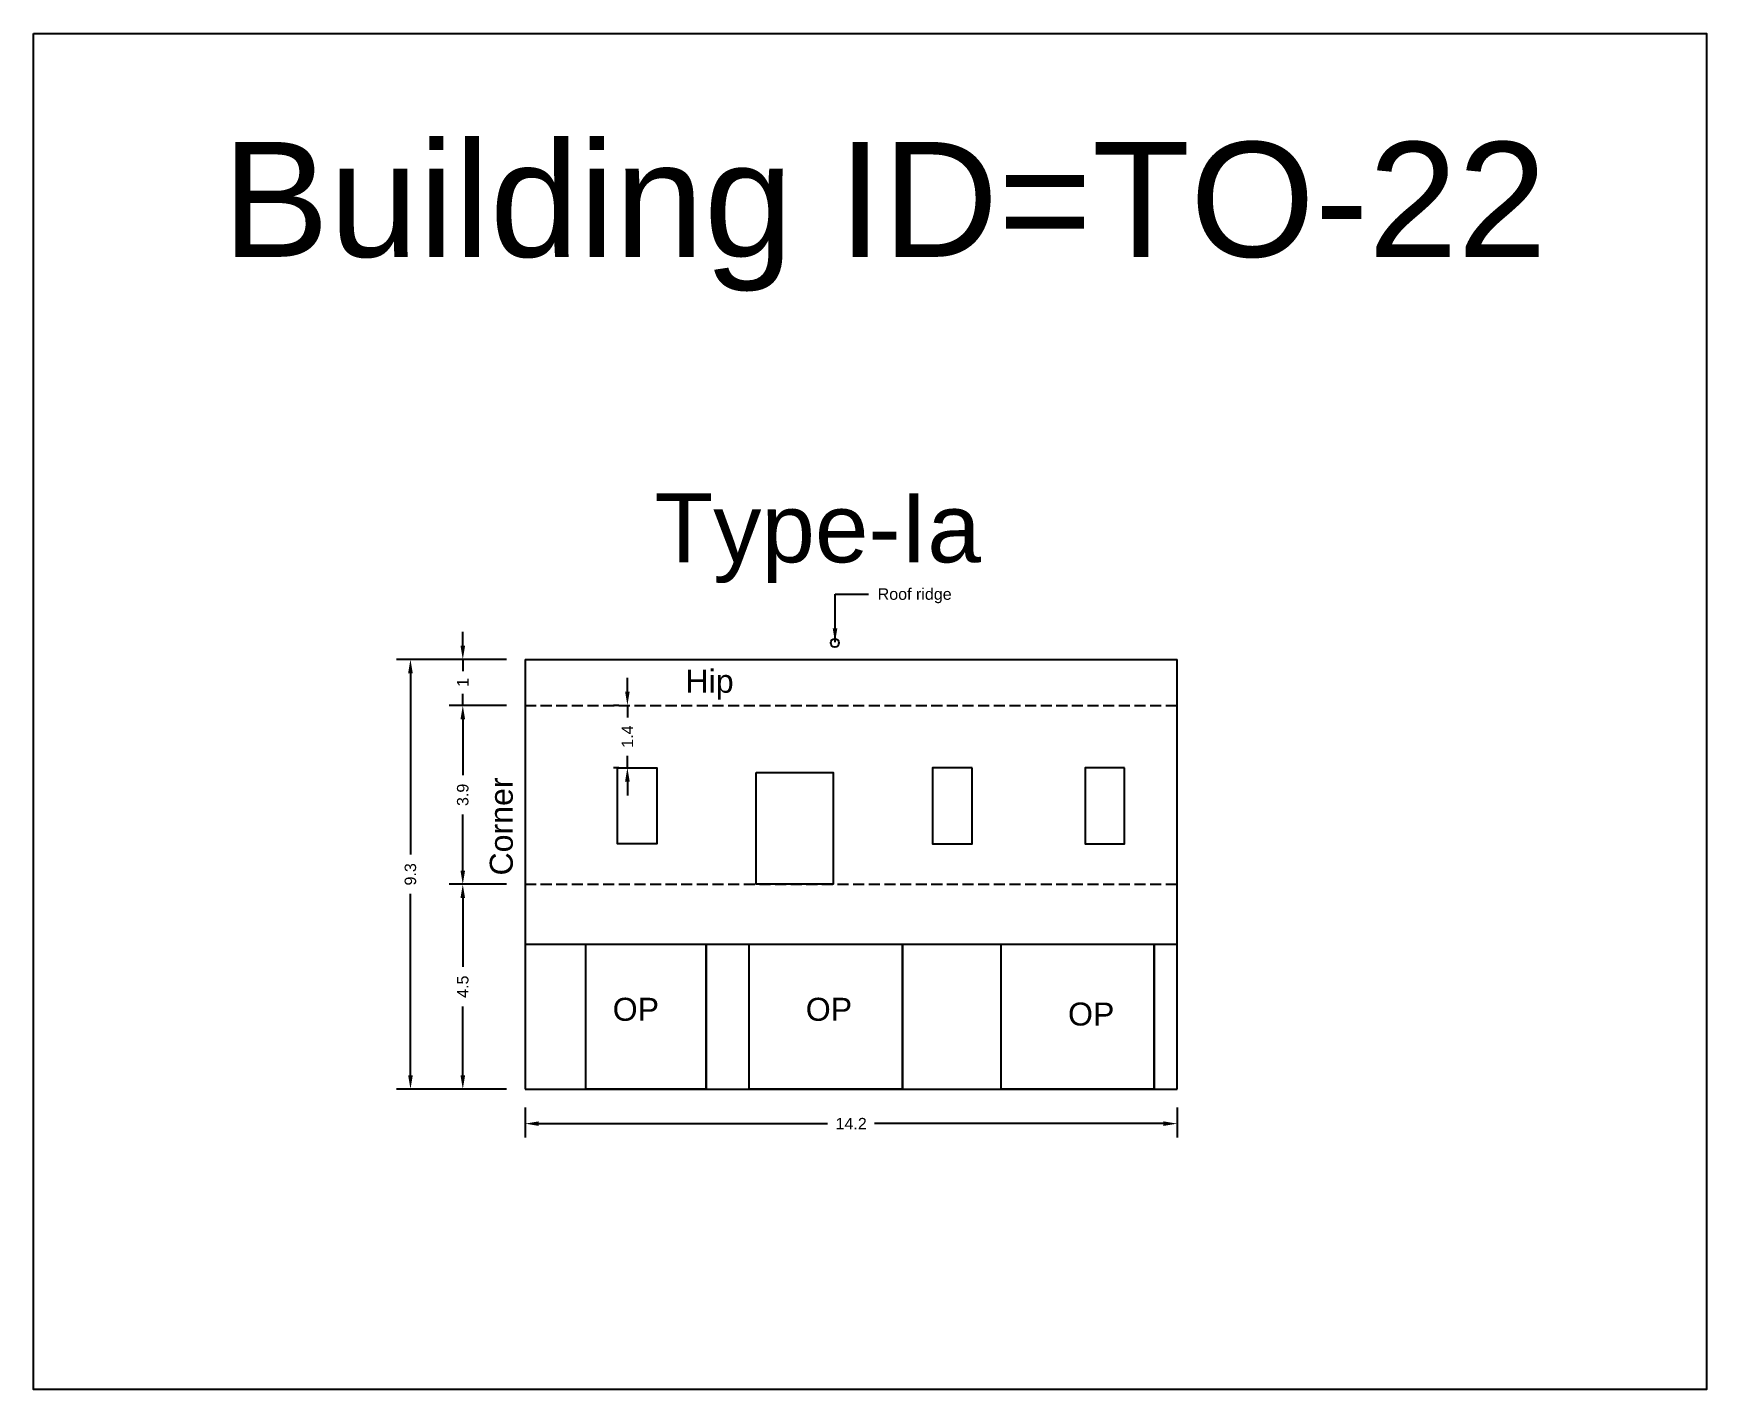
# Model space of a CAD drawing. Header units: metres. Extents: x 3416649 to 3417130, y -6713042 to -6712690.
# Drawn here: x 3416697.38 to 3416733.79, y -6712809.87 to -6712780.37 of the extents above; entities that cross this region are included whole.
import ezdxf

# ---------------------------------------------------------------- set-up
doc = ezdxf.new("R2010")
doc.units = ezdxf.units.M
doc.linetypes.add('ACAD_ISO02W100', pattern=[15, 12, -3])
doc.layers.add('Dotted', color=7, linetype='ACAD_ISO02W100', plot=False)
doc.styles.get("Standard").update_dxf_attribs({"font": 'arial.ttf'})
doc.dimstyles.new('ISO-25', dxfattribs={"dimtxt": 0.25, "dimasz": 0.3, "dimexe": 0.3, "dimexo": 0.4, "dimgap": 0.2, "dimtad": 0, "dimdec": 1, "dimdsep": 46, "dimtxsty": 'Standard', "dimcen": 2.5, "dimadec": 0, "dimazin": 0, "dimtfac": 1, "dimtdec": 1, "dimtmove": 0, "dimatfit": 3, "dimfxl": 1, "dimarcsym": 0})

# ---------------------------------------------------------------- blocks, each defined once
blk = doc.blocks.new('*D169')
at = {"color": 0, "lineweight": -2, "transparency": 16777216}
for p, q in [((3416706.725, -6712793.687), (3416706.725, -6712793.387)), ((3416707.679, -6712793.987), (3416706.425, -6712793.987)), ((3416706.725, -6712793.987), (3416706.725, -6712794.241)), ((3416707.679, -6712794.987), (3416706.425, -6712794.987)), ((3416706.725, -6712794.987), (3416706.725, -6712794.733)), ((3416706.725, -6712795.287), (3416706.725, -6712795.587))]:
    blk.add_line(p, q, dxfattribs=at)
at = {"color": 0, "transparency": 16777216}
for points in [[(3416706.675, -6712793.687), (3416706.775, -6712793.687), (3416706.725, -6712793.987)], [(3416706.675, -6712795.287), (3416706.775, -6712795.287), (3416706.725, -6712794.987)]]:
    blk.add_solid(points, dxfattribs=at)
at = {"layer": 'Defpoints', "color": 0, "transparency": 16777216}
for p in [(3416706.725, -6712793.987), (3416708.079, -6712793.987), (3416708.079, -6712794.987)]:
    blk.add_point(p, dxfattribs=at)
at = {"color": 0, "transparency": 16777216, "insert": (3416706.725, -6712794.487), "char_height": 0.25, "attachment_point": 5, "rotation": 90}
blk.add_mtext('1', dxfattribs=at)
blk = doc.blocks.new('*D170')
at = {"color": 0, "lineweight": -2, "transparency": 16777216}
for p, q in [((3416707.679, -6712798.879), (3416706.425, -6712798.879)), ((3416706.725, -6712799.179), (3416706.725, -6712800.674)), ((3416706.725, -6712803.037), (3416706.725, -6712801.541)), ((3416707.679, -6712803.337), (3416706.425, -6712803.337))]:
    blk.add_line(p, q, dxfattribs=at)
at = {"color": 0, "transparency": 16777216}
for points in [[(3416706.675, -6712799.179), (3416706.775, -6712799.179), (3416706.725, -6712798.879)], [(3416706.675, -6712803.037), (3416706.775, -6712803.037), (3416706.725, -6712803.337)]]:
    blk.add_solid(points, dxfattribs=at)
at = {"layer": 'Defpoints', "color": 0, "transparency": 16777216}
for p in [(3416706.725, -6712798.879), (3416708.079, -6712798.879), (3416708.079, -6712803.337)]:
    blk.add_point(p, dxfattribs=at)
at = {"color": 0, "transparency": 16777216, "insert": (3416706.725, -6712801.108), "char_height": 0.25, "attachment_point": 5, "rotation": 90}
blk.add_mtext('4.5', dxfattribs=at)
blk = doc.blocks.new('*D171')
at = {"color": 0, "lineweight": -2, "transparency": 16777216}
for p, q in [((3416707.679, -6712794.987), (3416706.425, -6712794.987)), ((3416706.725, -6712795.287), (3416706.725, -6712796.505)), ((3416706.725, -6712798.579), (3416706.725, -6712797.361)), ((3416707.679, -6712798.879), (3416706.425, -6712798.879))]:
    blk.add_line(p, q, dxfattribs=at)
at = {"color": 0, "transparency": 16777216}
for points in [[(3416706.675, -6712795.287), (3416706.775, -6712795.287), (3416706.725, -6712794.987)], [(3416706.675, -6712798.579), (3416706.775, -6712798.579), (3416706.725, -6712798.879)]]:
    blk.add_solid(points, dxfattribs=at)
at = {"layer": 'Defpoints', "color": 0, "transparency": 16777216}
for p in [(3416706.725, -6712794.987), (3416708.079, -6712794.987), (3416708.079, -6712798.879)]:
    blk.add_point(p, dxfattribs=at)
at = {"color": 0, "transparency": 16777216, "insert": (3416706.725, -6712796.933), "char_height": 0.25, "attachment_point": 5, "rotation": 90}
blk.add_mtext('3.9', dxfattribs=at)
blk = doc.blocks.new('*D172')
at = {"color": 0, "lineweight": -2, "transparency": 16777216}
for p, q in [((3416708.079, -6712803.737), (3416708.079, -6712804.387)), ((3416722.269, -6712803.737), (3416722.269, -6712804.387)), ((3416708.379, -6712804.087), (3416714.663, -6712804.087)), ((3416721.969, -6712804.087), (3416715.686, -6712804.087))]:
    blk.add_line(p, q, dxfattribs=at)
at = {"color": 0, "transparency": 16777216}
for points in [[(3416708.379, -6712804.037), (3416708.379, -6712804.137), (3416708.079, -6712804.087)], [(3416721.969, -6712804.037), (3416721.969, -6712804.137), (3416722.269, -6712804.087)]]:
    blk.add_solid(points, dxfattribs=at)
at = {"layer": 'Defpoints', "color": 0, "transparency": 16777216}
for p in [(3416708.079, -6712803.337), (3416722.269, -6712803.337), (3416722.269, -6712804.087)]:
    blk.add_point(p, dxfattribs=at)
at = {"color": 0, "transparency": 16777216, "insert": (3416715.174, -6712804.087), "char_height": 0.25, "attachment_point": 5}
blk.add_mtext('14.2', dxfattribs=at)
blk = doc.blocks.new('*D173')
at = {"color": 0, "lineweight": -2, "transparency": 16777216}
for p, q in [((3416707.679, -6712793.987), (3416705.286, -6712793.987)), ((3416705.586, -6712794.287), (3416705.586, -6712798.234)), ((3416705.586, -6712803.037), (3416705.586, -6712799.089)), ((3416707.679, -6712803.337), (3416705.286, -6712803.337))]:
    blk.add_line(p, q, dxfattribs=at)
at = {"color": 0, "transparency": 16777216}
for points in [[(3416705.536, -6712794.287), (3416705.636, -6712794.287), (3416705.586, -6712793.987)], [(3416705.536, -6712803.037), (3416705.636, -6712803.037), (3416705.586, -6712803.337)]]:
    blk.add_solid(points, dxfattribs=at)
at = {"layer": 'Defpoints', "color": 0, "transparency": 16777216}
for p in [(3416705.586, -6712793.987), (3416708.079, -6712793.987), (3416708.079, -6712803.337)]:
    blk.add_point(p, dxfattribs=at)
at = {"color": 0, "transparency": 16777216, "insert": (3416705.586, -6712798.662), "char_height": 0.25, "attachment_point": 5, "rotation": 90}
blk.add_mtext('9.3', dxfattribs=at)
blk = doc.blocks.new('*D174')
at = {"color": 0, "lineweight": -2, "transparency": 16777216}
for p, q in [((3416710.306, -6712794.687), (3416710.306, -6712794.387)), ((3416710.119, -6712794.987), (3416710.006, -6712794.987)), ((3416710.306, -6712794.987), (3416710.306, -6712795.25)), ((3416710.306, -6712796.344), (3416710.306, -6712796.081)), ((3416710.119, -6712796.344), (3416710.006, -6712796.344)), ((3416710.306, -6712796.644), (3416710.306, -6712796.944))]:
    blk.add_line(p, q, dxfattribs=at)
at = {"color": 0, "transparency": 16777216}
for points in [[(3416710.256, -6712794.687), (3416710.356, -6712794.687), (3416710.306, -6712794.987)], [(3416710.256, -6712796.644), (3416710.356, -6712796.644), (3416710.306, -6712796.344)]]:
    blk.add_solid(points, dxfattribs=at)
at = {"layer": 'Defpoints', "color": 0, "transparency": 16777216}
for p in [(3416710.306, -6712794.987), (3416710.519, -6712794.987), (3416710.519, -6712796.344)]:
    blk.add_point(p, dxfattribs=at)
at = {"color": 0, "transparency": 16777216, "insert": (3416710.306, -6712795.665), "char_height": 0.25, "attachment_point": 5, "rotation": 90}
blk.add_mtext('1.4', dxfattribs=at)

msp = doc.modelspace()

# ---------------------------------------------------------------- linework, layer by layer
for points in [[(3416697.384, -6712780.366), (3416733.786, -6712780.366), (3416733.786, -6712809.873), (3416697.384, -6712809.873)], [(3416710.09, -6712796.344), (3416710.948, -6712796.344), (3416710.948, -6712797.996), (3416710.09, -6712797.996)], [(3416713.111, -6712796.45), (3416714.784, -6712796.45), (3416714.784, -6712798.879), (3416713.111, -6712798.879)], [(3416717.805, -6712796.344), (3416716.947, -6712796.344), (3416716.947, -6712797.996), (3416717.805, -6712797.996)], [(3416721.123, -6712796.344), (3416720.266, -6712796.344), (3416720.266, -6712797.996), (3416721.123, -6712797.996)], [(3416709.4, -6712800.179), (3416712.021, -6712800.179), (3416712.021, -6712803.337), (3416709.4, -6712803.337)], [(3416712.955, -6712800.179), (3416716.293, -6712800.179), (3416716.293, -6712803.337), (3416712.955, -6712803.337)], [(3416718.439, -6712800.179), (3416721.769, -6712800.179), (3416721.769, -6712803.337), (3416718.439, -6712803.337)]]:
    msp.add_lwpolyline(points, close=True)
for points in [[(3416708.079, -6712793.987), (3416722.269, -6712793.987)], [(3416708.079, -6712793.987), (3416708.079, -6712803.337)], [(3416722.269, -6712803.337), (3416722.269, -6712793.987)], [(3416708.079, -6712800.179), (3416722.269, -6712800.179)], [(3416709.4, -6712803.337), (3416709.4, -6712800.179)], [(3416712.021, -6712803.337), (3416712.021, -6712800.179)], [(3416712.955, -6712803.337), (3416712.955, -6712800.179)], [(3416716.293, -6712803.337), (3416716.293, -6712800.179)], [(3416718.439, -6712803.337), (3416718.439, -6712800.179)], [(3416721.769, -6712803.337), (3416721.769, -6712800.179)], [(3416708.079, -6712803.337), (3416722.269, -6712803.337)]]:
    msp.add_lwpolyline(points)
msp.add_circle((3416714.82, -6712793.627), 0.0898)
at = {"layer": 'Dotted', "ltscale": 0.02}
for points in [[(3416708.079, -6712794.987), (3416722.269, -6712794.987)], [(3416708.079, -6712798.879), (3416722.269, -6712798.879)]]:
    msp.add_lwpolyline(points, dxfattribs=at)

# ---------------------------------------------------------------- texts
at = {"attachment_point": 1}
for s, width, heights, insert, char_height in [('Building ID=TO-22', 67.86454, [0.517], (3416701.489, -6712782.727), 2.5), ('Type-Ia ', 9.99112, [0.517], (3416710.894, -6712790.374), 1.5), ('Hip', 67.86454, [0], (3416711.57, -6712794.21), 0.5), ('OP', 67.86454, [0], (3416709.986, -6712801.349), 0.5), ('OP', 67.86454, [0], (3416714.187, -6712801.349), 0.5), ('OP', 67.86454, [0], (3416719.893, -6712801.452), 0.5)]:
    msp.add_mtext_dynamic_manual_height_columns(s, width=width, gutter_width=12.5, heights=heights, dxfattribs=dict(at, insert=insert, char_height=char_height))
at = {"insert": (3416715.751, -6712792.439), "char_height": 0.25, "attachment_point": 1}
msp.add_mtext('Roof ridge', dxfattribs=at)
at = {"insert": (3416707.312, -6712798.688), "char_height": 0.5, "attachment_point": 1, "rotation": 90}
msp.add_mtext_dynamic_manual_height_columns('Corner', width=67.86454, gutter_width=12.5, heights=[0], dxfattribs=at)

# ---------------------------------------------------------------- dimensions: what is measured, and where the dimension line sits
for base, p1, p2, picture, middle in [((3416706.725, -6712793.987), (3416708.079, -6712794.987), (3416708.079, -6712793.987), '*D169', (3416706.725, -6712794.487)), ((3416705.585692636, -6712793.986792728), (3416708.079318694, -6712803.336792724), (3416708.079318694, -6712793.986792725), '*D173', (3416705.585692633, -6712798.661792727)), ((3416706.725, -6712794.987), (3416708.079, -6712798.879), (3416708.079, -6712794.987), '*D171', (3416706.725, -6712796.933)), ((3416706.725, -6712798.879), (3416708.079, -6712803.337), (3416708.079, -6712798.879), '*D170', (3416706.725, -6712801.108))]:
    dim = msp.add_linear_dim(base=base, p1=p1, p2=p2, angle=90, dimstyle='ISO-25')
    dim.commit()
    dim.dimension.update_dxf_attribs({"geometry": picture, "text_midpoint": middle})
dim = msp.add_linear_dim(base=(3416710.306, -6712794.987), p1=(3416710.519, -6712796.344), p2=(3416710.519, -6712794.987), angle=90, dimstyle='ISO-25')
dim.commit()
dim.dimension.update_dxf_attribs({"geometry": '*D174', "text_midpoint": (3416710.306, -6712795.665), "dimtype": 160})
dim = msp.add_linear_dim(base=(3416722.269, -6712804.087), p1=(3416708.079, -6712803.337), p2=(3416722.269, -6712803.337), dimstyle='ISO-25')
dim.commit()
dim.dimension.update_dxf_attribs({"geometry": '*D172', "text_midpoint": (3416715.174, -6712804.087)})

# ---------------------------------------------------------------- leaders
at = {"annotation_type": 0, "has_hookline": 1, "hookline_direction": 0, "text_width": 1.569}
msp.add_leader([(3416714.824, -6712793.612), (3416714.824, -6712792.564), (3416715.551, -6712792.564)], dimstyle='ISO-25', override={"dimgap": 0.2, "dimtad": 0}, dxfattribs=at)

doc.saveas('drawing.dxf')
